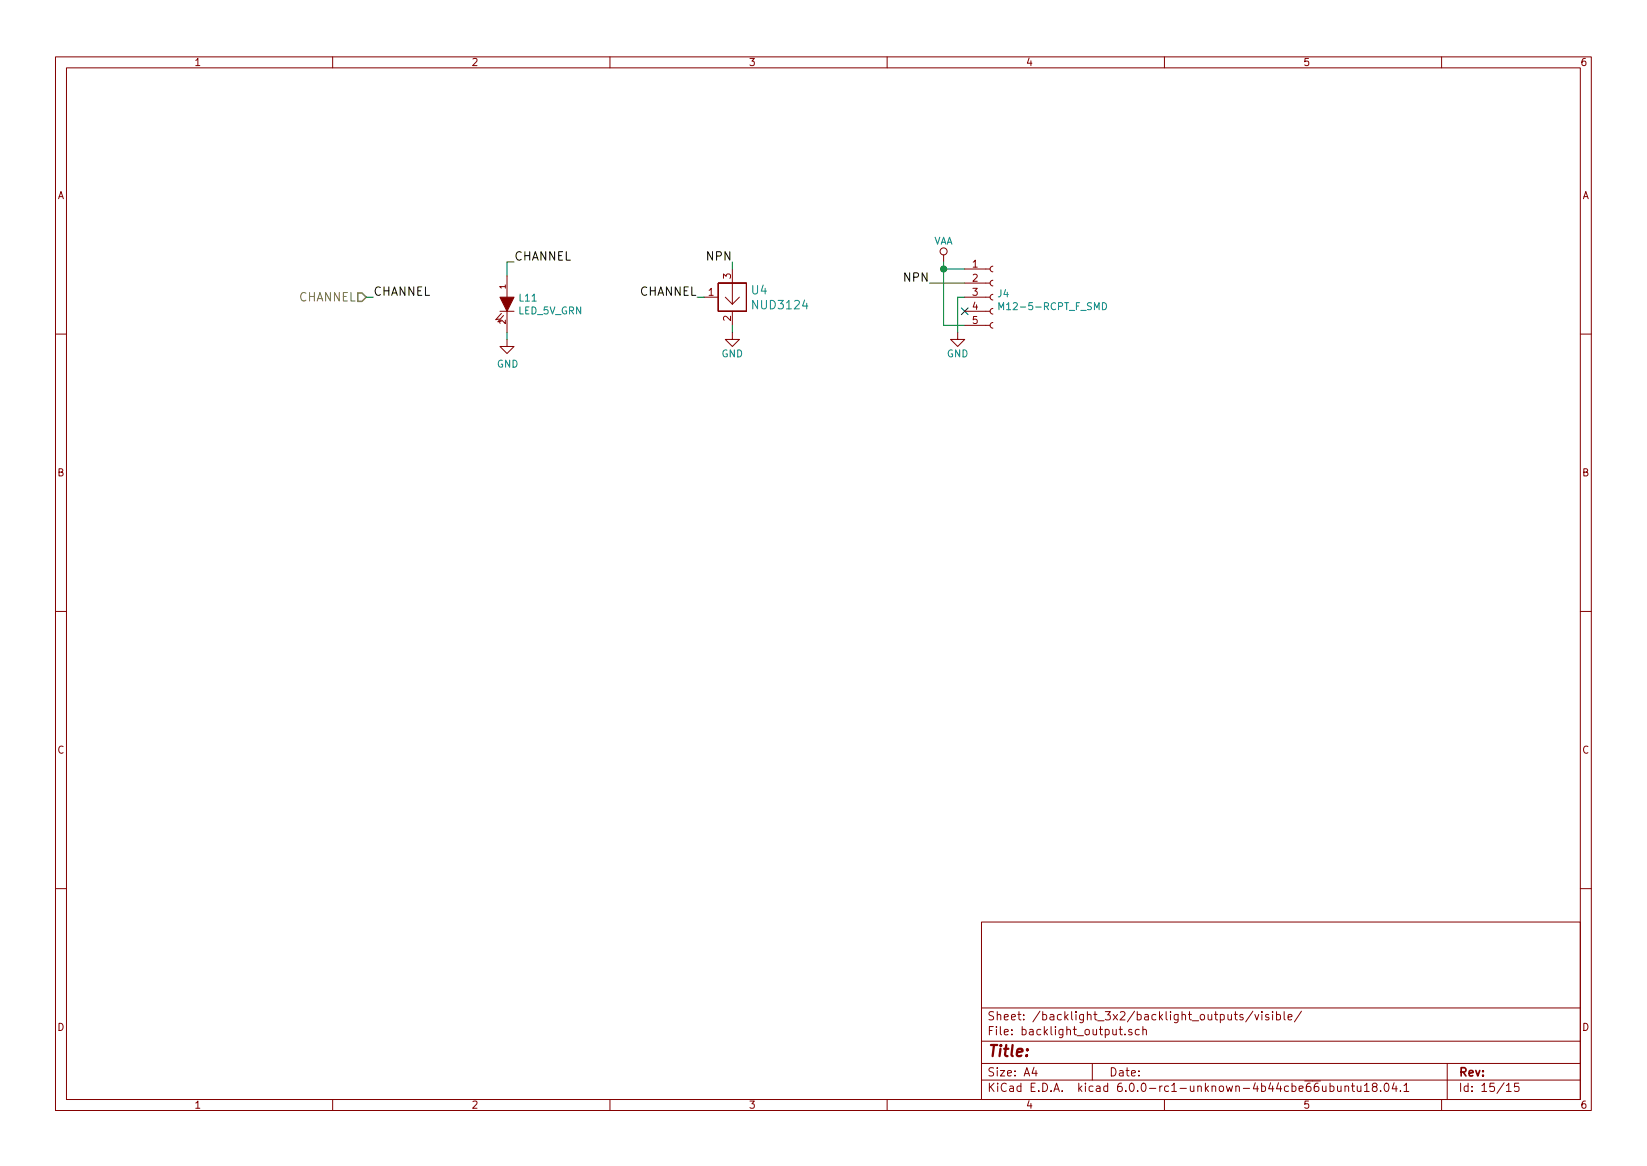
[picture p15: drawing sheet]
<svg xmlns="http://www.w3.org/2000/svg" width="297mm" height="210mm" viewBox="0 0 297 210" stroke-linecap="round" stroke-linejoin="round" font-family="sans-serif">
<defs><g id="words">
<text font-size="2.8" fill="#840000" x="178" y="190.5">Title:</text>
<g font-size="2.1">
<text x="92.7" y="47">CHANNEL</text>
<text x="127.6" y="47">NPN</text>
<text x="67.3" y="53.3">CHANNEL</text>
<text x="115.4" y="53.3">CHANNEL</text>
<text x="163.2" y="50.8">NPN</text>
</g>
<g font-size="2.1" fill="#008484">
<text x="135.6" y="53.1">U4</text>
<text x="136" y="55.8">NUD3124</text>
</g>
<text font-size="2.1" fill="#848400" x="53.9" y="54.4">CHANNEL</text>
<g font-size="2.1" fill="#840000">
<text x="178" y="184">Sheet: /backlight_3x2/backlight_outputs/visible/</text>
<text x="178" y="186.7">File: backlight_output.sch</text>
<text x="178" y="196.9">KiCad E.D.A. kicad 6.0.0-rc1-unknown-4b44cbe66ubuntu18.04.1</text>
<text x="178" y="194.1">Size: A4</text>
<text x="200" y="194.1">Date:</text>
<text x="263" y="194.1">Rev:</text>
<text x="263" y="196.9">Id: 15/15</text>
</g>
<g font-size="1.8" fill="#840000">
<text x="35" y="11.9">1</text>
<text x="85" y="11.9">2</text>
<text x="135" y="11.9">3</text>
<text x="185" y="11.9">4</text>
<text x="235" y="11.9">5</text>
<text x="285" y="11.9">6</text>
<text x="10.4" y="35.9">A</text>
<text x="285.4" y="35.9">A</text>
<text x="127.8" y="53.3">1</text>
<text x="131.8" y="50.3" transform="rotate(-90 131.8 50.3)">3</text>
<text x="175.4" y="48.3">1</text>
<text x="175.4" y="50.8">2</text>
<text x="175.4" y="53.3">3</text>
<text x="131.8" y="57.9" transform="rotate(-90 131.8 57.9)">2</text>
<text x="175.4" y="55.9">4</text>
<text x="175.4" y="58.4">5</text>
<text x="10.4" y="85.9">B</text>
<text x="285.4" y="85.9">B</text>
<text x="10.4" y="135.9">C</text>
<text x="285.4" y="135.9">C</text>
<text x="10.4" y="185.9">D</text>
<text x="285.4" y="185.9">D</text>
<text x="35" y="199.9">1</text>
<text x="85" y="199.9">2</text>
<text x="135" y="199.9">3</text>
<text x="185" y="199.9">4</text>
<text x="235" y="199.9">5</text>
<text x="285" y="199.9">6</text>
</g>
<g font-size="1.8" fill="#008484">
<text x="168.3" y="44.1">VAA</text>
<text x="180" y="53.6">J4</text>
<text x="93.5" y="56.7">LED_5V_GRN</text>
<text x="93.7" y="54.4">L11</text>
<text x="181.2" y="55.9">M12-5-RCPT_F_SMD</text>
<text x="130.1" y="64.4">GND</text>
<text x="170.8" y="64.4">GND</text>
<text x="89.6" y="66.3">GND</text>
</g>
<g font-size="1.4" fill="#840000">
<text x="91.2" y="52.1" transform="rotate(-90 91.2 52.1)">1</text>
<text x="91.2" y="58.4" transform="rotate(-90 91.2 58.4)">2</text>
</g>
</g></defs>
<g fill="none" stroke="#840000" stroke-width=".18">
<path d="M10 10.3h277v189.9h-277zM12 12.2h273v186.1h-273zM60 10.3v1.9M110 10.3v1.9M160 10.3v1.9M210 10.3v1.9M260 10.3v1.9M90.2 56.1h2.5M90.4 56.5l-1 1.2 .6-.2M90.8 56.9l-1 1.1 .6-.1M91.4 49.8v3.8M91.4 56.1v3.8"/>
<path d="M127 53.6h2.5M129.5 51h5.1v5.1h-5.1zM130.8 53.6l1.3 1.3M132.1 59.9v1.3h1.2l-1.2 1.3-1.3-1.3h1.3M132.1 48.5v6.4M132.1 56.1v2.6M133.3 53.6l-1.2 1.3M170.2 46v1.2M172.7 59.9v1.3h1.3l-1.3 1.3-1.3-1.3h1.3M174 56.1h4.6M174 53.6h4.6M174 58.7h4.6"/>
<path d="M174 51h4.6M174 48.5h4.6M179.1 58.2l-.3 .1-.2 .3 .1 .4 .4 .2M179.1 55.6l-.3 .1-.2 .4 .1 .3 .4 .2M179.1 53.1l-.3 .1-.2 .3 .1 .4 .4 .2M179.1 50.5l-.3 .1-.2 .4 .1 .4 .4 .2M179.1 48l-.3 .1-.2 .3 .1 .4 .4 .2M10 60.2h2M91.4 61.2v1.3h1.3l-1.3 1.2-1.2-1.2h1.2M285 60.2h2M10 110.3h2M285 110.3h2"/>
<path d="M10 160.2h2M177 166.3h108v32h-108zM285 160.2h2M60 198.3v1.9M110 198.3v1.9M160 198.3v1.9M177 194.8h108M177 191.8h108M177 187.8h108M177 181.8h108M186.5 192.5l-.4 1h1M186.8 193v1"/>
<path d="M197 191.8v3M201.8 185.6h.6M202.1 185.1v1.3l.3 .2M202.9 186.5v.1M204.1 185.7l-.3-.1-.2 .2v.2l.5 .2v.3h-.5M205.5 185.7l-.4-.1-.4 .3 .1 .6 .3 .1 .4-.1M206.1 185.7l.2-.1 .4 .1 .1 .9M206.1 185.1v1.5M210 198.3v1.9M222.6 182.9h.6M222.8 182.4v1.3l.4 .2M224.2 183l-.4-.1-.2 .2 .1 .3 .5 .1v.3h-.6"/>
<path d="M226 182.3l-1.3 2M226.3 182.9l.4 1 .3-1M227.6 182.4v.2M227.6 182.9v1M228.8 183l-.4-.1-.2 .2 .1 .3 .5 .1v.3h-.6M229.5 182.4v.2M229.5 182.9v1M230.2 183l.5-.1 .2 .3v.6l-.2 .1-.5-.1M230.2 182.4v1.5M231.6 182.4v1.3l.2 .2M232.3 183.4l.7-.1-.1-.3-.4-.1-.2 .2 .1 .7h.5M234.7 182.3l-1.2 2"/>
<path d="M238.5 195.8v.8a.37 .37 0 0 0 .6 .1M239.1 195.8v1M239.9 195.9l.4-.1 .3 .3-.1 .6-.2 .1-.4-.1M239.9 195.3v1.5M241.2 195.8l.1 .9 .4 .1 .2-.1M241.9 195.8v1M242.6 196v-.1a.37 .37 0 0 1 .6 .1v.8M242.6 195.8v1M243.7 195.8h.6M243.9 195.3v1.3l.4 .2M244.8 195.8v.8a.39 .39 0 0 0 .6 .1M245.4 195.8v1"/>
<path d="M246.1 195.8l.4-.5v1.5M246.1 196.8h.8M247.8 196l-.3-.3 .1-.2 .2-.2 .4 .1 .2 .2-.1 .2-.5 .2-.3 .3v.2l.3 .3h.3l.3-.3v-.2l-.3-.3M249 196.7v.1M249.8 195.5l.3-.2a.94 .94 0 0 1 0 1.5 .79 .79 0 0 1-.3-1.3zM251.4 195.2l-.3 1.1h.9M251.8 195.8v1M252.6 196.7v.1M253.2 195.8l.4-.5v1.5M253.2 196.8h.9M260 198.3v1.9M261 191.8v6.5"/>
<path d="M271.7 195.8l.4-.5v1.5M271.7 196.8h.8M273.9 195.3h-.7l-.1 .7 .2-.1 .5 .1 .2 .2-.1 .5-.2 .1-.6-.1"/>
<circle cx="170.2" cy="45.3" r=".63"/>
</g>
<path d="M64.5 52.8h.8l.7 .8-.7 .8h-.8z" fill="none" stroke="#848400" stroke-width=".25"/>
<path d="M66 53.6h1.3M91.4 59.9v1.3M92.7 47.2h-1.3v2.6M125.7 53.6h1.3M132.1 47.2v1.3M132.1 58.7v1.2M167.6 51h6.4M170.2 47.2v11.5h3.8M170.2 48.5h3.8M174 53.6h-1.3v6.3" fill="none" stroke="#008400" stroke-width=".18"/>
<path d="M90.2 53.6h2.5l-1.3 2.5z" fill="#840000" stroke="#840000" stroke-width=".18"/>
<circle cx="170.2" cy="48.5" r=".51" fill="#008400" stroke="#008400" stroke-width=".25"/>
<path d="M173.4 55.5l1.2 1.2M174.6 55.5l-1.2 1.2" fill="none" stroke="#000084" stroke-width=".18"/>
<path d="M180.2 55.8v-1.2l.4 .9 .4-.9v1.2M198.8 54.6a.64 .64 0 0 1 .8 .6 .64 .64 0 0 1-.8 .6z" fill="none" stroke="#008484" stroke-width=".18"/>
<use href="#words"/>
</svg>
